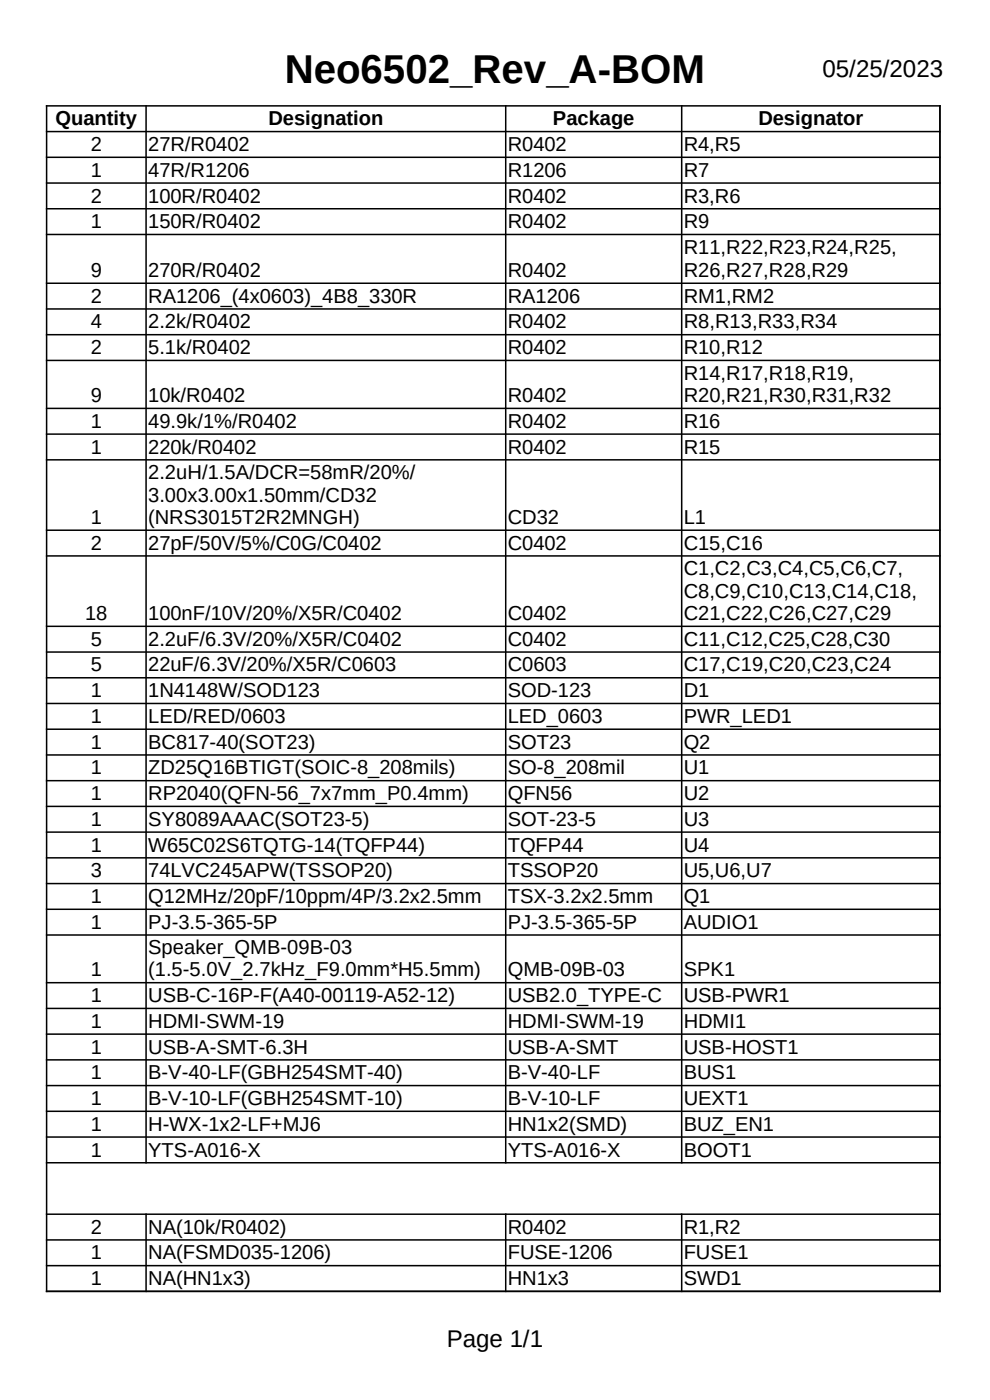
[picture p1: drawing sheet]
<svg xmlns="http://www.w3.org/2000/svg" width="210mm" height="297mm" viewBox="0 0 210 297" stroke-linecap="round" stroke-linejoin="round" font-family="sans-serif">
<defs><g id="words">
<text font-size="8.5" x="60.4" y="17.6">Neo6502_Rev_A-BOM</text>
<g font-size="5.1">
<text x="174.5" y="16.4">05/25/2023</text>
<text x="94.8" y="285.8">Page 1/1</text>
</g>
<g font-size="4.3">
<text x="11.8" y="26.6">Quantity</text>
<text x="56.9" y="26.6">Designation</text>
<text x="117.3" y="26.6">Package</text>
<text x="160.9" y="26.6">Designator</text>
<text x="19.3" y="32">2</text>
<text x="31.4" y="32">27R/R0402</text>
<text x="107.7" y="32">R0402</text>
<text x="145" y="32">R4,R5</text>
<text x="19.3" y="37.5">1</text>
<text x="31.4" y="37.5">47R/R1206</text>
<text x="107.7" y="37.5">R1206</text>
<text x="145" y="37.5">R7</text>
<text x="19.3" y="43">2</text>
<text x="31.4" y="43">100R/R0402</text>
<text x="107.7" y="43">R0402</text>
<text x="145" y="43">R3,R6</text>
<text x="19.3" y="48.4">1</text>
<text x="31.4" y="48.4">150R/R0402</text>
<text x="107.7" y="48.4">R0402</text>
<text x="145" y="48.4">R9</text>
<text x="145" y="54">R11,R22,R23,R24,R25,</text>
<text x="19.3" y="58.8">9</text>
<text x="31.4" y="58.8">270R/R0402</text>
<text x="107.7" y="58.8">R0402</text>
<text x="145" y="58.8">R26,R27,R28,R29</text>
<text x="19.3" y="64.2">2</text>
<text x="31.4" y="64.2">RA1206_(4x0603)_4B8_330R</text>
<text x="107.7" y="64.2">RA1206</text>
<text x="145" y="64.2">RM1,RM2</text>
<text x="19.3" y="69.7">4</text>
<text x="31.4" y="69.7">2.2k/R0402</text>
<text x="107.7" y="69.7">R0402</text>
<text x="145" y="69.7">R8,R13,R33,R34</text>
<text x="19.3" y="75.1">2</text>
<text x="31.4" y="75.1">5.1k/R0402</text>
<text x="107.7" y="75.1">R0402</text>
<text x="145" y="75.1">R10,R12</text>
<text x="145" y="80.6">R14,R17,R18,R19,</text>
<text x="19.3" y="85.3">9</text>
<text x="31.4" y="85.3">10k/R0402</text>
<text x="107.7" y="85.3">R0402</text>
<text x="145" y="85.3">R20,R21,R30,R31,R32</text>
<text x="19.3" y="90.8">1</text>
<text x="31.4" y="90.8">49.9k/1%/R0402</text>
<text x="107.7" y="90.8">R0402</text>
<text x="145" y="90.8">R16</text>
<text x="19.3" y="96.2">1</text>
<text x="31.4" y="96.2">220k/R0402</text>
<text x="31.4" y="101.6">2.2uH/1.5A/DCR=58mR/20%/</text>
<text x="107.7" y="96.2">R0402</text>
<text x="145" y="96.2">R15</text>
<text x="31.4" y="106.4">3.00x3.00x1.50mm/CD32</text>
<text x="19.3" y="111.2">1</text>
<text x="31.4" y="111.2">(NRS3015T2R2MNGH)</text>
<text x="107.7" y="111.2">CD32</text>
<text x="145" y="111.2">L1</text>
<text x="19.3" y="116.6">2</text>
<text x="31.4" y="116.6">27pF/50V/5%/C0G/C0402</text>
<text x="107.7" y="116.6">C0402</text>
<text x="145" y="116.6">C15,C16</text>
<text x="145" y="122">C1,C2,C3,C4,C5,C6,C7,</text>
<text x="18.1" y="131.6">18</text>
<text x="31.4" y="131.6">100nF/10V/20%/X5R/C0402</text>
<text x="107.7" y="131.6">C0402</text>
<text x="145" y="126.8">C8,C9,C10,C13,C14,C18,</text>
<text x="145" y="131.6">C21,C22,C26,C27,C29</text>
<text x="19.3" y="137">5</text>
<text x="31.4" y="137">2.2uF/6.3V/20%/X5R/C0402</text>
<text x="107.7" y="137">C0402</text>
<text x="145" y="137">C11,C12,C25,C28,C30</text>
<text x="19.3" y="142.5">5</text>
<text x="31.4" y="142.5">22uF/6.3V/20%/X5R/C0603</text>
<text x="107.7" y="142.5">C0603</text>
<text x="145" y="142.5">C17,C19,C20,C23,C24</text>
<text x="19.3" y="147.9">1</text>
<text x="31.4" y="147.9">1N4148W/SOD123</text>
<text x="107.7" y="147.9">SOD-123</text>
<text x="145" y="147.9">D1</text>
<text x="19.3" y="153.4">1</text>
<text x="31.4" y="153.4">LED/RED/0603</text>
<text x="107.7" y="153.4">LED_0603</text>
<text x="145" y="153.4">PWR_LED1</text>
<text x="19.3" y="158.8">1</text>
<text x="31.4" y="158.8">BC817-40(SOT23)</text>
<text x="107.7" y="158.8">SOT23</text>
<text x="145" y="158.8">Q2</text>
<text x="19.3" y="164.3">1</text>
<text x="31.4" y="164.3">ZD25Q16BTIGT(SOIC-8_208mils)</text>
<text x="107.7" y="164.3">SO-8_208mil</text>
<text x="145" y="164.3">U1</text>
<text x="19.3" y="169.7">1</text>
<text x="31.4" y="169.7">RP2040(QFN-56_7x7mm_P0.4mm)</text>
<text x="107.7" y="169.7">QFN56</text>
<text x="145" y="169.7">U2</text>
<text x="19.3" y="175.2">1</text>
<text x="31.4" y="175.2">SY8089AAAC(SOT23-5)</text>
<text x="107.7" y="175.2">SOT-23-5</text>
<text x="145" y="175.2">U3</text>
<text x="19.3" y="180.7">1</text>
<text x="31.4" y="180.7">W65C02S6TQTG-14(TQFP44)</text>
<text x="107.7" y="180.7">TQFP44</text>
<text x="145" y="180.7">U4</text>
<text x="19.3" y="186.1">3</text>
<text x="19.3" y="191.6">1</text>
<text x="31.4" y="186.1">74LVC245APW(TSSOP20)</text>
<text x="31.4" y="191.6">Q12MHz/20pF/10ppm/4P/3.2x2.5mm</text>
<text x="107.7" y="186.1">TSSOP20</text>
<text x="107.7" y="191.6">TSX-3.2x2.5mm</text>
<text x="145" y="186.1">U5,U6,U7</text>
<text x="145" y="191.6">Q1</text>
<text x="19.3" y="197">1</text>
<text x="31.4" y="197">PJ-3.5-365-5P</text>
<text x="107.7" y="197">PJ-3.5-365-5P</text>
<text x="145" y="197">AUDIO1</text>
<text x="31.4" y="202.4">Speaker_QMB-09B-03</text>
<text x="19.3" y="207.2">1</text>
<text x="31.4" y="207.2">(1.5-5.0V_2.7kHz_F9.0mm*H5.5mm)</text>
<text x="107.7" y="207.2">QMB-09B-03</text>
<text x="145" y="207.2">SPK1</text>
<text x="19.3" y="212.6">1</text>
<text x="31.4" y="212.6">USB-C-16P-F(A40-00119-A52-12)</text>
<text x="107.7" y="212.6">USB2.0_TYPE-C</text>
<text x="145" y="212.6">USB-PWR1</text>
<text x="19.3" y="218.1">1</text>
<text x="31.4" y="218.1">HDMI-SWM-19</text>
<text x="107.7" y="218.1">HDMI-SWM-19</text>
<text x="145" y="218.1">HDMI1</text>
<text x="19.3" y="223.5">1</text>
<text x="31.4" y="223.5">USB-A-SMT-6.3H</text>
<text x="107.7" y="223.5">USB-A-SMT</text>
<text x="145" y="223.5">USB-HOST1</text>
<text x="19.3" y="229">1</text>
<text x="31.4" y="229">B-V-40-LF(GBH254SMT-40)</text>
<text x="107.7" y="229">B-V-40-LF</text>
<text x="145" y="229">BUS1</text>
<text x="19.3" y="234.4">1</text>
<text x="19.3" y="239.9">1</text>
<text x="31.4" y="234.4">B-V-10-LF(GBH254SMT-10)</text>
<text x="31.4" y="239.9">H-WX-1x2-LF+MJ6</text>
<text x="107.7" y="234.4">B-V-10-LF</text>
<text x="107.7" y="239.9">HN1x2(SMD)</text>
<text x="145" y="234.4">UEXT1</text>
<text x="145" y="239.9">BUZ_EN1</text>
<text x="19.3" y="245.4">1</text>
<text x="31.4" y="245.4">YTS-A016-X</text>
<text x="107.7" y="245.4">YTS-A016-X</text>
<text x="145" y="245.4">BOOT1</text>
<text x="19.3" y="261.7">2</text>
<text x="31.4" y="261.7">NA(10k/R0402)</text>
<text x="107.7" y="261.7">R0402</text>
<text x="145" y="261.7">R1,R2</text>
<text x="19.3" y="267.2">1</text>
<text x="31.4" y="267.2">NA(FSMD035-1206)</text>
<text x="107.7" y="267.2">FUSE-1206</text>
<text x="145" y="267.2">FUSE1</text>
<text x="19.3" y="272.6">1</text>
<text x="31.4" y="272.6">NA(HN1x3)</text>
<text x="107.7" y="272.6">HN1x3</text>
<text x="145" y="272.6">SWD1</text>
</g>
</g></defs>
<g fill="none" stroke="#000" stroke-width=".32">
<path d="M9.7 22.5h189.8M9.7 27.9h189.8M9.7 33.4h189.8M9.7 38.8h189.8M9.9 22.3v251.8M31 22.3v224.5M107.3 22.3v224.5M144.6 22.3v224.5M199.4 22.3v251.8M9.7 44.3h189.8M9.7 49.7h189.8M9.7 60.1h189.8"/>
<path d="M9.7 65.5h189.8M9.7 71h189.8M9.7 76.5h189.8M9.7 86.6h189.8M9.7 92.1h189.8M9.7 97.6h189.8M9.7 112.5h189.8M9.7 117.9h189.8M9.7 132.9h189.8M9.7 138.3h189.8M9.7 143.8h189.8M9.7 149.2h189.8"/>
<path d="M9.7 154.7h189.8M9.7 160.2h189.8M9.7 165.6h189.8M9.7 171.1h189.8M9.7 176.5h189.8M9.7 182h189.8M9.7 187.4h189.8M9.7 192.9h189.8M9.7 198.4h189.8M9.7 208.5h189.8M9.7 213.9h189.8M9.7 219.4h189.8"/>
<path d="M9.7 224.8h189.8M9.7 230.3h189.8M9.7 235.8h189.8M9.7 241.2h189.8M9.7 246.7h189.8M9.7 257.6h189.8M31 257.4v16.7M107.3 257.4v16.7M144.6 257.4v16.7M9.7 263h189.8M9.7 268.5h189.8M9.7 274h189.8"/>
</g>
<use href="#words"/>
</svg>
